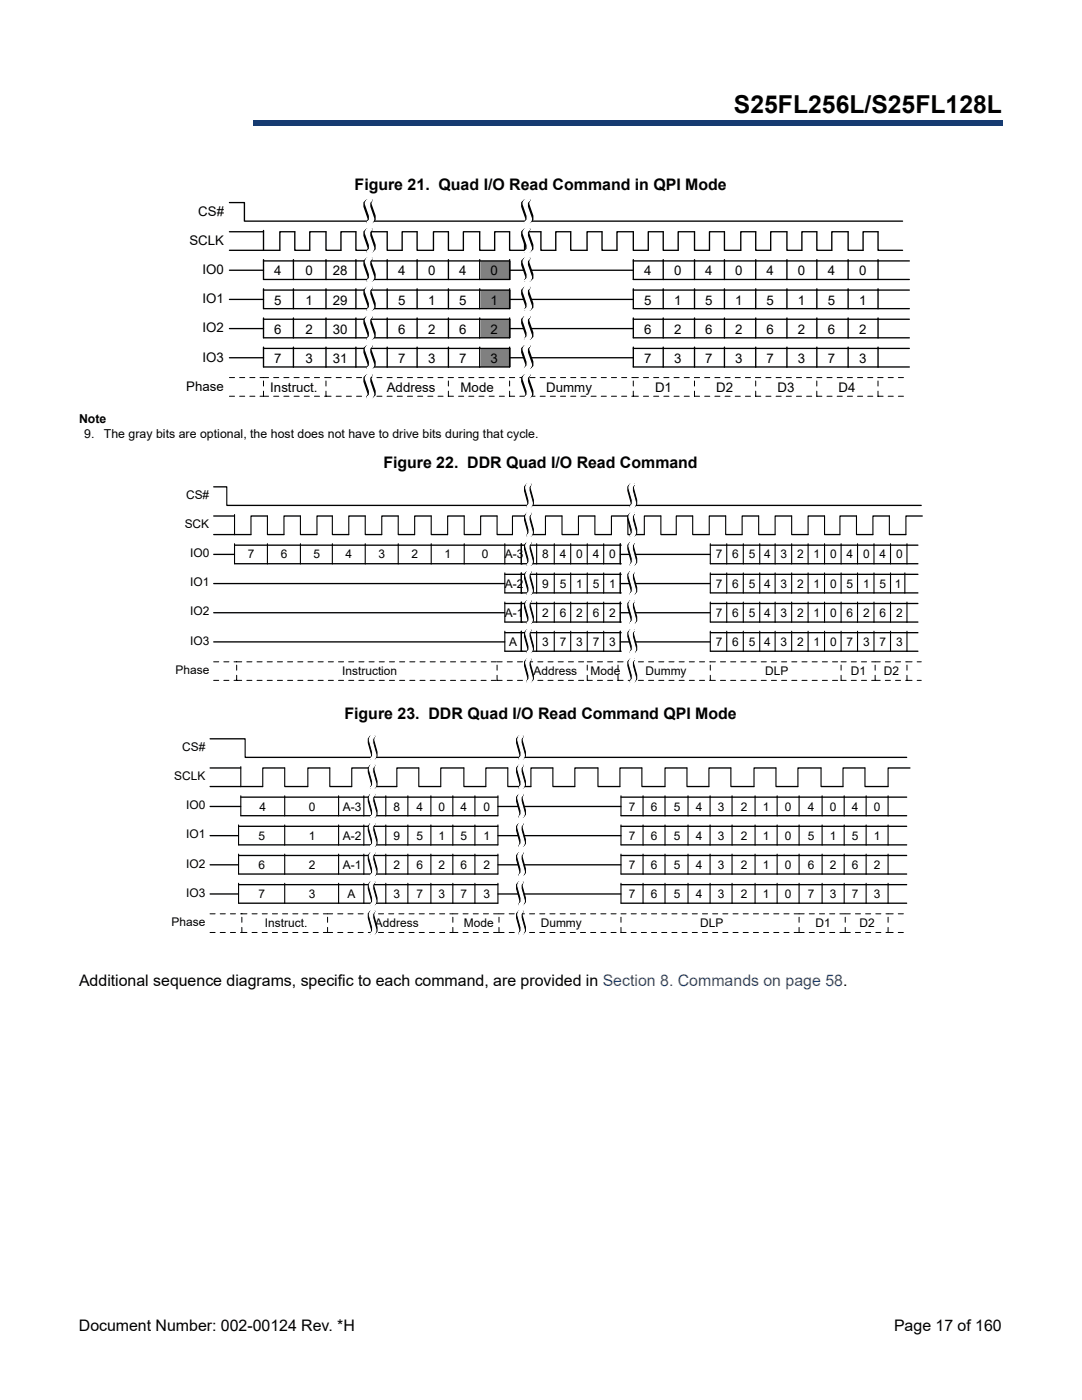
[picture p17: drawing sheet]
<svg xmlns="http://www.w3.org/2000/svg" width="216mm" height="279mm" viewBox="0 0 216 279" stroke-linecap="round" stroke-linejoin="round" font-family="sans-serif">
<defs><g id="words">
<text font-size="4.9" x="146.5" y="22.5">S25FL256L/S25FL128L</text>
<g font-size="3.2">
<text x="70.8" y="37.9">Figure 21. Quad I/O Read Command in QPI Mode</text>
<text x="76.5" y="93.5">Figure 22. DDR Quad I/O Read Command</text>
<text x="68.7" y="143.4">Figure 23. DDR Quad I/O Read Command QPI Mode</text>
<text x="15.8" y="196.9">Additional sequence diagrams, specific to each command, are provided in Section 8. Commands on page 58.</text>
<text x="15.7" y="265.6">Document Number: 002-00124 Rev. *H</text>
<text x="178.4" y="265.6">Page 17 of 160</text>
</g>
<g font-size="2.6">
<text x="39.6" y="43.1">CS#</text>
<text x="37.8" y="48.9">SCLK</text>
<text x="40.4" y="54.7">IO0</text>
<text x="54.7" y="55">4</text>
<text x="61" y="55">0</text>
<text x="66.4" y="55">28</text>
<text x="79.4" y="55">4</text>
<text x="85.4" y="55">0</text>
<text x="91.6" y="55">4</text>
<text x="97.9" y="55">0</text>
<text x="128.5" y="55">4</text>
<text x="134.5" y="55">0</text>
<text x="140.7" y="55">4</text>
<text x="146.7" y="55">0</text>
<text x="153" y="55">4</text>
<text x="159.2" y="55">0</text>
<text x="165.2" y="55">4</text>
<text x="171.4" y="55">0</text>
<text x="40.4" y="60.5">IO1</text>
<text x="54.7" y="60.8">5</text>
<text x="61" y="60.8">1</text>
<text x="66.4" y="60.8">29</text>
<text x="79.4" y="60.8">5</text>
<text x="85.4" y="60.8">1</text>
<text x="91.6" y="60.8">5</text>
<text x="97.9" y="60.8">1</text>
<text x="128.5" y="60.8">5</text>
<text x="134.5" y="60.8">1</text>
<text x="140.7" y="60.8">5</text>
<text x="146.7" y="60.8">1</text>
<text x="153" y="60.8">5</text>
<text x="159.2" y="60.8">1</text>
<text x="165.2" y="60.8">5</text>
<text x="171.4" y="60.8">1</text>
<text x="40.4" y="66.4">IO2</text>
<text x="54.7" y="66.6">6</text>
<text x="61" y="66.6">2</text>
<text x="66.4" y="66.6">30</text>
<text x="79.4" y="66.6">6</text>
<text x="85.4" y="66.6">2</text>
<text x="91.6" y="66.6">6</text>
<text x="97.9" y="66.6">2</text>
<text x="128.5" y="66.6">6</text>
<text x="134.5" y="66.6">2</text>
<text x="140.7" y="66.6">6</text>
<text x="146.7" y="66.6">2</text>
<text x="153" y="66.6">6</text>
<text x="159.2" y="66.6">2</text>
<text x="165.2" y="66.6">6</text>
<text x="171.4" y="66.6">2</text>
<text x="37.2" y="78">Phase</text>
<text x="40.4" y="72.2">IO3</text>
<text x="54.7" y="72.4">7</text>
<text x="61" y="72.4">3</text>
<text x="66.4" y="72.4">31</text>
<text x="79.4" y="72.4">7</text>
<text x="85.4" y="72.4">3</text>
<text x="91.6" y="72.4">7</text>
<text x="97.9" y="72.4">3</text>
<text x="128.5" y="72.4">7</text>
<text x="134.5" y="72.4">3</text>
<text x="140.7" y="72.4">7</text>
<text x="146.7" y="72.4">3</text>
<text x="153" y="72.4">7</text>
<text x="159.2" y="72.4">3</text>
<text x="165.2" y="72.4">7</text>
<text x="171.4" y="72.4">3</text>
<text x="53.9" y="78.3">Instruct.</text>
<text x="77.2" y="78.3">Address</text>
<text x="91.9" y="78.3">Mode</text>
<text x="109" y="78.3">Dummy</text>
<text x="130.7" y="78.3">D1</text>
<text x="142.9" y="78.3">D2</text>
<text x="155.1" y="78.3">D3</text>
<text x="167.3" y="78.3">D4</text>
</g>
<g font-size="2.5">
<text x="15.8" y="84.5">Note</text>
<text x="16.8" y="87.3">9.</text>
<text x="20.7" y="87.3">The gray bits are optional, the host does not have to drive bits during that cycle.</text>
</g>
<g font-size="2.4">
<text x="37.1" y="99.5">CS#</text>
<text x="36.9" y="105.3">SCK</text>
<text x="37.9" y="111.2">IO0</text>
<text x="49.4" y="111.4">7</text>
<text x="56" y="111.4">6</text>
<text x="62.6" y="111.4">5</text>
<text x="68.9" y="111.4">4</text>
<text x="75.5" y="111.4">3</text>
<text x="82.1" y="111.4">2</text>
<text x="88.7" y="111.4">1</text>
<text x="96.1" y="111.4">0</text>
<text x="100.7" y="111.4">A-3</text>
<text x="108.2" y="111.4">8</text>
<text x="111.7" y="111.4">4</text>
<text x="115" y="111.4">0</text>
<text x="118.3" y="111.4">4</text>
<text x="121.6" y="111.4">0</text>
<text x="142.8" y="111.4">7</text>
<text x="146.1" y="111.4">6</text>
<text x="149.4" y="111.4">5</text>
<text x="152.5" y="111.4">4</text>
<text x="155.8" y="111.4">3</text>
<text x="159" y="111.4">2</text>
<text x="162.3" y="111.4">1</text>
<text x="165.6" y="111.4">0</text>
<text x="168.9" y="111.4">4</text>
<text x="172.2" y="111.4">0</text>
<text x="175.5" y="111.4">4</text>
<text x="178.8" y="111.4">0</text>
<text x="37.9" y="117">IO1</text>
<text x="100.7" y="117.3">A-2</text>
<text x="108.2" y="117.3">9</text>
<text x="111.7" y="117.3">5</text>
<text x="115" y="117.3">1</text>
<text x="118.3" y="117.3">5</text>
<text x="121.6" y="117.3">1</text>
<text x="142.8" y="117.3">7</text>
<text x="146.1" y="117.3">6</text>
<text x="149.4" y="117.3">5</text>
<text x="152.5" y="117.3">4</text>
<text x="155.8" y="117.3">3</text>
<text x="159" y="117.3">2</text>
<text x="162.3" y="117.3">1</text>
<text x="165.6" y="117.3">0</text>
<text x="168.9" y="117.3">5</text>
<text x="172.2" y="117.3">1</text>
<text x="175.5" y="117.3">5</text>
<text x="178.6" y="117.3">1</text>
<text x="37.9" y="122.8">IO2</text>
<text x="100.7" y="123.1">A-1</text>
<text x="108.2" y="123.1">2</text>
<text x="111.7" y="123.1">6</text>
<text x="115" y="123.1">2</text>
<text x="118.3" y="123.1">6</text>
<text x="121.6" y="123.1">2</text>
<text x="142.8" y="123.1">7</text>
<text x="146.1" y="123.1">6</text>
<text x="149.4" y="123.1">5</text>
<text x="152.5" y="123.1">4</text>
<text x="155.8" y="123.1">3</text>
<text x="159" y="123.1">2</text>
<text x="162.3" y="123.1">1</text>
<text x="165.6" y="123.1">0</text>
<text x="168.9" y="123.1">6</text>
<text x="172.2" y="123.1">2</text>
<text x="175.5" y="123.1">6</text>
<text x="178.8" y="123.1">2</text>
<text x="37.9" y="128.6">IO3</text>
<text x="101.6" y="128.9">A</text>
<text x="108.2" y="128.9">3</text>
<text x="111.7" y="128.9">7</text>
<text x="115" y="128.9">3</text>
<text x="118.3" y="128.9">7</text>
<text x="121.6" y="128.9">3</text>
<text x="142.8" y="128.9">7</text>
<text x="146.1" y="128.9">6</text>
<text x="149.4" y="128.9">5</text>
<text x="152.5" y="128.9">4</text>
<text x="155.8" y="128.9">3</text>
<text x="159" y="128.9">2</text>
<text x="162.3" y="128.9">1</text>
<text x="165.6" y="128.9">0</text>
<text x="168.9" y="128.9">7</text>
<text x="172.2" y="128.9">3</text>
<text x="175.5" y="128.9">7</text>
<text x="178.8" y="128.9">3</text>
<text x="35" y="134.5">Phase</text>
<text x="68.3" y="134.7">Instruction</text>
<text x="106.5" y="134.7">Address</text>
<text x="117.8" y="134.7">Mode</text>
<text x="128.8" y="134.7">Dummy</text>
<text x="152.7" y="134.7">DLP</text>
<text x="169.8" y="134.7">D1</text>
<text x="176.4" y="134.7">D2</text>
<text x="36.4" y="149.9">CS#</text>
<text x="34.8" y="155.7">SCLK</text>
<text x="37.2" y="161.5">IO0</text>
<text x="51.8" y="161.8">4</text>
<text x="61.6" y="161.8">0</text>
<text x="68.4" y="161.8">A-3</text>
<text x="78.5" y="161.8">8</text>
<text x="83.1" y="161.8">4</text>
<text x="87.5" y="161.8">0</text>
<text x="91.9" y="161.8">4</text>
<text x="96.5" y="161.8">0</text>
<text x="125.5" y="161.8">7</text>
<text x="129.8" y="161.8">6</text>
<text x="134.5" y="161.8">5</text>
<text x="138.8" y="161.8">4</text>
<text x="143.2" y="161.8">3</text>
<text x="147.8" y="161.8">2</text>
<text x="152.2" y="161.8">1</text>
<text x="156.6" y="161.8">0</text>
<text x="161.2" y="161.8">4</text>
<text x="165.6" y="161.8">0</text>
<text x="170" y="161.8">4</text>
<text x="174.3" y="161.8">0</text>
<text x="37.2" y="167.3">IO1</text>
<text x="51.6" y="167.6">5</text>
<text x="61.6" y="167.6">1</text>
<text x="68.4" y="167.6">A-2</text>
<text x="78.5" y="167.6">9</text>
<text x="83.1" y="167.6">5</text>
<text x="87.5" y="167.6">1</text>
<text x="91.9" y="167.6">5</text>
<text x="96.5" y="167.6">1</text>
<text x="125.5" y="167.6">7</text>
<text x="129.8" y="167.6">6</text>
<text x="134.5" y="167.6">5</text>
<text x="138.8" y="167.6">4</text>
<text x="143.2" y="167.6">3</text>
<text x="147.8" y="167.6">2</text>
<text x="152.2" y="167.6">1</text>
<text x="156.6" y="167.6">0</text>
<text x="161.2" y="167.6">5</text>
<text x="165.6" y="167.6">1</text>
<text x="170" y="167.6">5</text>
<text x="174.3" y="167.6">1</text>
<text x="37.2" y="173.1">IO2</text>
<text x="51.6" y="173.4">6</text>
<text x="61.6" y="173.4">2</text>
<text x="68.4" y="173.4">A-1</text>
<text x="78.5" y="173.4">2</text>
<text x="83.1" y="173.4">6</text>
<text x="87.5" y="173.4">2</text>
<text x="91.9" y="173.4">6</text>
<text x="96.5" y="173.4">2</text>
<text x="125.5" y="173.4">7</text>
<text x="129.8" y="173.4">6</text>
<text x="134.5" y="173.4">5</text>
<text x="138.8" y="173.4">4</text>
<text x="143.2" y="173.4">3</text>
<text x="147.8" y="173.4">2</text>
<text x="152.2" y="173.4">1</text>
<text x="156.6" y="173.4">0</text>
<text x="161.2" y="173.4">6</text>
<text x="165.6" y="173.4">2</text>
<text x="170" y="173.4">6</text>
<text x="174.3" y="173.4">2</text>
<text x="37.2" y="179">IO3</text>
<text x="51.6" y="179.2">7</text>
<text x="61.6" y="179.2">3</text>
<text x="69.3" y="179.2">A</text>
<text x="78.5" y="179.2">3</text>
<text x="83.1" y="179.2">7</text>
<text x="87.5" y="179.2">3</text>
<text x="91.9" y="179.2">7</text>
<text x="96.5" y="179.2">3</text>
<text x="125.5" y="179.2">7</text>
<text x="129.8" y="179.2">6</text>
<text x="134.5" y="179.2">5</text>
<text x="138.8" y="179.2">4</text>
<text x="143.2" y="179.2">3</text>
<text x="147.8" y="179.2">2</text>
<text x="152.2" y="179.2">1</text>
<text x="156.6" y="179.2">0</text>
<text x="161.2" y="179.2">7</text>
<text x="165.6" y="179.2">3</text>
<text x="170" y="179.2">7</text>
<text x="174.3" y="179.2">3</text>
<text x="34.2" y="184.8">Phase</text>
<text x="52.9" y="185">Instruct.</text>
<text x="74.8" y="185">Address</text>
<text x="92.6" y="185">Mode</text>
<text x="107.9" y="185">Dummy</text>
<text x="139.7" y="185">DLP</text>
<text x="162.7" y="185">D1</text>
<text x="171.5" y="185">D2</text>
</g>
</g></defs>
<path d="M50.6 24.1h149.5v.9h-149.5z" fill="#163b71"/>
<path d="M50.5 25h149.5M50.6 24.1h149.4" fill="none" stroke="#163b71" stroke-width=".2"/>
<path d="M50.5 24h.2v1h-.2z" fill="#163b71"/>
<g fill="#fff">
<path d="M16 16.5h32.4v10.1h-32.4z"/>
<path d="M31.6 38.9h151.2v41.5h-151.2z"/>
</g>
<g fill="none" stroke="#000" stroke-width=".27">
<path d="M45.8 40.4h3v3.7h131.3M45.8 46.3h6.8M45.8 53.9h6.8M52.6 46v4M52.6 51.8v4h43.1v-4M52.6 52.1h43.1M58.5 51.8v4M65 51.8v4M71 51.8v4M77.3 51.8v4M83.2 51.8v4M89.5 51.8v4"/>
<path d="M180.1 50h-4.9v-3.7h-3v3.7h-3v-3.7h-3.2v3.7h-3v-3.7h-3v3.7h-3v-3.7h-3.2v3.7h-3v-3.7h-3v3.7h-3.2v-3.7h-3v3.7h-3v-3.7h-3.3v3.7h-3v-3.7h-2.9v3.7h-3v-3.7h-3.3v3.7h-3v-3.7h-3v3.7h-3.2v-3.7h-3v3.7h-3v-3.7h-3.2v3.7h-3v-3.7h-3v3.7h-3v-3.7h-3.2v3.7h-3v-3.7h-3v3.7h-3.3v-3.7h-3v3.7h-2.9v-3.7h-3.3v3.7h-3v-3.7h-3v3.7h-3v-3.7h-3.2v3.7h-3v-3.7h-3v3.7h-10"/>
</g>
<path d="M96 52.1h6v3.7h-6z" fill="#808080"/>
<g fill="none" stroke="#000" stroke-width=".27">
<path d="M45.8 59.8h6.8M58.5 57.6v4M65 57.6v4M71 57.6v4M77.3 57.6v4M83.2 57.6v4M89.5 57.6v4M95.7 57.9h-43.1M95.7 52.1h6M95.7 57.6v4h-43.1v-4M101.7 51.8v4h-6M101.7 53.9h24.7"/>
<path d="M126.4 51.8v4h55M126.4 52.1h55M132.3 51.8v4M138.6 51.8v4M144.6 51.8v4M150.8 51.8v4M157 51.8v4M163 51.8v4M169.2 51.8v4M175.2 51.8v4"/>
</g>
<path d="M96 57.9h6v3.7h-6z" fill="#808080"/>
<g fill="none" stroke="#000" stroke-width=".27">
<path d="M95.7 57.9h6M101.7 57.6v4h-6M101.7 59.8h24.7M126.4 57.6v4h55M126.4 57.9h55M132.3 57.6v4M138.6 57.6v4M144.6 57.6v4M150.8 57.6v4M157 57.6v4M163 57.6v4M169.2 57.6v4"/>
<path d="M175.2 57.6v4M45.8 65.6h6.8M52.6 63.5v3.9h43.1v-3.9M52.6 63.7h43.1M58.5 63.5v3.9M65 63.5v3.9M71 63.5v3.9M77.3 63.5v3.9M83.2 63.5v3.9M89.5 63.5v3.9"/>
</g>
<path d="M96 63.7h6v3.7h-6z" fill="#808080"/>
<g fill="none" stroke="#000" stroke-width=".27">
<path d="M45.8 71.4h6.8M58.5 69.3v3.9M65 69.3v3.9M71 69.3v3.9M77.3 69.3v3.9M83.2 69.3v3.9M89.5 69.3v3.9M95.7 69.5h-43.1M95.7 63.7h6M95.7 69.3v3.9h-43.1v-3.9M101.7 63.5v3.9h-6M101.7 65.6h24.7"/>
<path d="M126.4 63.5v3.9h55M126.4 63.7h55M132.3 63.5v3.9M138.6 63.5v3.9M144.6 63.5v3.9M150.8 63.5v3.9M157 63.5v3.9M163 63.5v3.9M169.2 63.5v3.9M175.2 63.5v3.9"/>
</g>
<path d="M96 69.5h6v3.7h-6z" fill="#808080"/>
<g fill="none" stroke="#000" stroke-width=".27">
<path d="M95.7 69.5h6M101.7 69.3v3.9h-6M101.7 71.4h24.7M126.4 69.3v3.9h55M126.4 69.5h55M132.3 69.3v3.9M138.6 69.3v3.9M144.6 69.3v3.9M150.8 69.3v3.9M157 69.3v3.9M163 69.3v3.9M169.2 69.3v3.9"/>
<path d="M175.2 69.3v3.9"/>
</g>
<g fill="none" stroke="#000" stroke-width=".2" stroke-dasharray="1 1 1 1 1 1 1 1">
<path d="M45.8 79.1h6.8M45.8 75.4h6.8M52.6 79.1v-4M52.6 79.1h12.4M52.6 75.4h12.4M65 79.1v-4M65 79.1h24.5M65 75.4h24.5M89.5 79.1v-4M89.5 79.1h12.2M89.5 75.4h12.2M101.7 79.1v-4"/>
<path d="M101.7 79.1h24.7M101.7 75.4h24.7M126.4 79.1v-4M126.4 79.1h12.2M126.4 75.4h12.2M138.6 79.1v-4M138.6 79.1h12.2M138.6 75.4h12.2M150.8 79.1v-4M150.8 79.1h12.2M150.8 75.4h12.2M163 79.1v-4"/>
<path d="M163 79.1h12.2M163 75.4h12.2M175.2 79.1v-4M175.2 79.1h5.4M175.2 75.4h5.4"/>
</g>
<g fill="#000" stroke="#000" stroke-width=".27">
<path d="M72.6 40.4l.6-.5-.3 .8 .8 2.4v.8l-.5 .5 .3-.8-.9-2.4zM74.3 39.9l-.3 .8 .8 2.4v.8l-.5 .5 .3-.8-.9-2.4v-.8zM104.1 40.4l.6-.5-.3 .8 .8 2.4v.8l-.5 .5 .2-.8-.8-2.4zM105.2 40.4l.6-.5-.3 .8 .8 2.4v.8l-.5 .5 .2-.8-.8-2.4zM72.6 46.3l.6-.6-.3 .8 .8 2.4v.8l-.5 .5 .3-.8-.9-2.3zM72.6 52.1l.6-.6-.3 .8 .8 2.4v.8l-.5 .6 .3-.9-.9-2.3zM72.6 57.9l.6-.5-.3 .8 .8 2.3v.8l-.5 .6 .3-.8-.9-2.4zM74.3 45.7l-.3 .8 .8 2.4v.8l-.5 .5 .3-.8-.9-2.3v-.8zM74.3 51.5l-.3 .8 .8 2.4v.8l-.5 .6 .3-.9-.9-2.3v-.8zM74.3 57.4l-.3 .8 .8 2.3v.8l-.5 .6 .3-.8-.9-2.4v-.8zM104.1 46.3l.6-.6-.3 .8 .8 2.4v.8l-.5 .5 .2-.8-.8-2.3zM104.1 52.1l.6-.6-.3 .8 .8 2.4v.8l-.5 .6 .2-.9-.8-2.3z"/>
<path d="M104.1 57.9l.6-.5-.3 .8 .8 2.3v.8l-.5 .6 .2-.8-.8-2.4zM105.2 46.3l.6-.6-.3 .8 .8 2.4v.8l-.5 .5 .2-.8-.8-2.3zM105.2 52.1l.6-.6-.3 .8 .8 2.4v.8l-.5 .6 .2-.9-.8-2.3zM105.2 57.9l.6-.5-.3 .8 .8 2.3v.8l-.5 .6 .2-.8-.8-2.4zM72.6 63.7l.6-.5-.3 .8 .8 2.4v.8l-.5 .5 .3-.8-.9-2.4zM72.6 69.5l.6-.5-.3 .8 .8 2.4v.8l-.5 .5 .3-.8-.9-2.4zM72.6 75.4l.6-.6-.3 .8 .8 2.4v.8l-.5 .5 .3-.7-.9-2.4zM74.3 63.2l-.3 .8 .8 2.4v.8l-.5 .5 .3-.8-.9-2.4v-.8zM74.3 69l-.3 .8 .8 2.4v.8l-.5 .5 .3-.8-.9-2.4v-.8zM74.3 74.8l-.3 .8 .8 2.4v.8l-.5 .5 .3-.7-.9-2.4v-.8zM104.1 63.7l.6-.5-.3 .8 .8 2.4v.8l-.5 .5 .2-.8-.8-2.4zM104.1 69.5l.6-.5-.3 .8 .8 2.4v.8l-.5 .5 .2-.8-.8-2.4z"/>
<path d="M104.1 75.4l.6-.6-.3 .8 .8 2.4v.8l-.5 .5 .2-.7-.8-2.4zM105.2 63.7l.6-.5-.3 .8 .8 2.4v.8l-.5 .5 .2-.8-.8-2.4zM105.2 69.5l.6-.5-.3 .8 .8 2.4v.8l-.5 .5 .2-.8-.8-2.4zM105.2 75.4l.6-.6-.3 .8 .8 2.4v.8l-.5 .5 .2-.7-.8-2.4z"/>
</g>
<g fill="#fff" stroke="#fff" stroke-width=".27">
<path d="M73.2 39.9h1.1l-.6 .5v.8l.9 2.4-.3 .8h-1.1l.5-.5v-.8l-.8-2.4z"/>
<path d="M73.2 45.7h1.1l-.6 .6v.8l.9 2.3-.3 .8h-1.1l.5-.5v-.8l-.8-2.4z"/>
<path d="M73.2 51.5h1.1l-.6 .6v.8l.9 2.3-.3 .9h-1.1l.5-.6v-.8l-.8-2.4z"/>
<path d="M73.2 57.4h1.1l-.6 .5v.8l.9 2.4-.3 .8h-1.1l.5-.6v-.8l-.8-2.3z"/>
<path d="M73.2 63.2h1.1l-.6 .5v.8l.9 2.4-.3 .8h-1.1l.5-.5v-.8l-.8-2.4z"/>
<path d="M73.2 69h1.1l-.6 .5v.8l.9 2.4-.3 .8h-1.1l.5-.5v-.8l-.8-2.4z"/>
<path d="M73.2 74.8h1.1l-.6 .6v.8l.9 2.4-.3 .7h-1.1l.5-.5v-.8l-.8-2.4z"/>
<path d="M104.7 39.9h1.1l-.6 .5v.8l.8 2.4-.2 .8h-1.1l.5-.5v-.8l-.8-2.4z"/>
<path d="M104.7 45.7h1.1l-.6 .6v.8l.8 2.3-.2 .8h-1.1l.5-.5v-.8l-.8-2.4z"/>
<path d="M104.7 51.5h1.1l-.6 .6v.8l.8 2.3-.2 .9h-1.1l.5-.6v-.8l-.8-2.4z"/>
<path d="M104.7 57.4h1.1l-.6 .5v.8l.8 2.4-.2 .8h-1.1l.5-.6v-.8l-.8-2.3z"/>
<path d="M104.7 63.2h1.1l-.6 .5v.8l.8 2.4-.2 .8h-1.1l.5-.5v-.8l-.8-2.4z"/>
<path d="M104.7 69h1.1l-.6 .5v.8l.8 2.4-.2 .8h-1.1l.5-.5v-.8l-.8-2.4z"/>
<path d="M104.7 74.8h1.1l-.6 .6v.8l.8 2.4-.2 .7h-1.1l.5-.5v-.8l-.8-2.4z"/>
</g>
<path d="M30.6 94.5h154.5v42.6h-154.5z" fill="#fff"/>
<g fill="none" stroke="#000" stroke-width=".24">
<path d="M42.6 97.2h2.7v3.7h138.5M42.6 103h4.2M42.6 110.6h4.2M42.6 116.5h58.1M46.8 102.7v4M46.8 108.5v4h77M46.8 108.8h77M53.4 108.5v4M59.9 108.5v4M66.3 108.5v4M72.9 108.5v4M79.5 108.5v4"/>
<path d="M86 108.5v4M92.6 108.5v4M100.7 108.5v4M100.7 114.3v4h23.1M104 112.5h.1M104 108.8h.1M104 118.3h.1M104 114.6h.1M104 108.5v4M104 114.3v4M107.1 108.5v4M107.1 114.3v4"/>
<path d="M110.6 108.5v4M110.6 114.3v4M113.9 108.5v4M113.9 114.3v4M117.2 108.5v4M117.2 114.3v4M120.5 108.5v4M120.5 114.3v4M123.8 114.6h-23.1M123.8 112.5h.1M123.8 108.8h.1M123.8 118.3h.1"/>
<path d="M123.8 114.6h.1M123.8 110.6h17.9M123.8 108.5v4M123.8 114.3v4M123.8 116.5h17.9M141.7 108.5v4h41.5M141.7 108.8h41.5M141.7 114.3v4h41.5M141.7 114.6h41.5M145 108.5v4M145 114.3v4M148.3 108.5v4"/>
<path d="M148.3 114.3v4M151.6 108.5v4M151.6 114.3v4M154.7 108.5v4M154.7 114.3v4M158 108.5v4M158 114.3v4M161.2 108.5v4M161.2 114.3v4M164.5 108.5v4M164.5 114.3v4M167.8 108.5v4"/>
<path d="M167.8 114.3v4M171.1 108.5v4M171.1 114.3v4M174.4 108.5v4M174.4 114.3v4M177.7 108.5v4M177.7 114.3v4M180.6 114.3v4M181 108.5v4M184 103h-3.2v3.7h-3.3v-3.7h-3.3v3.7h-3.3v-3.7h-3.3v3.7h-3.1v-3.7h-3.3v3.7h-3.2v-3.7h-3.3v3.7h-3.3v-3.7h-3.3v3.7h-3.3v-3.7h-3.3v3.7h-3.3v-3.7h-3.3v3.7h-3v-3.7h-3.3v3.7h-3.3v-3.7h-3.3v3.7h-3.3v-3.7h-3.3v3.7h-3.3v-3.7h-3.3v3.7h-3.2v-3.7h-3.3v3.7h-3.1v-3.7h-3.3v3.7h-3.3v-3.7h-3.3v3.7h-3.3v-3.7h-3.3v3.7h-3.2v-3.7h-3.3v3.7h-3.3v-3.7h-3.3v3.7h-3.3v-3.7h-3.1v3.7h-3.3v-3.7h-3.2v3.7h-3.3v-3.7h-3.3v3.7h-7.5M42.6 122.3h58.1M42.6 128.1h58.1"/>
<path d="M100.7 120.2v3.9h23.1M100.7 126v4h23.1M100.7 120.4h23.1M104 124.1h.1M104 120.4h.1M104 130h.1M104 126.3h.1M104 120.2v3.9M104 126v4M107.1 120.2v3.9M107.1 126v4M110.6 120.2v3.9"/>
<path d="M110.6 126v4M113.9 120.2v3.9M113.9 126v4M117.2 120.2v3.9M117.2 126v4M120.5 120.2v3.9M120.5 126v4M123.8 126.3h-23.1M123.8 124.1h.1M123.8 120.4h.1M123.8 130h.1M123.8 126.3h.1"/>
<path d="M123.8 120.2v3.9M123.8 126v4M123.8 122.3h17.9M123.8 128.1h17.9M141.7 120.2v3.9h41.5M141.7 126v4h41.5M141.7 120.4h41.5M141.7 126.3h41.5M145 120.2v3.9M145 126v4M148.3 120.2v3.9M148.3 126v4"/>
<path d="M151.6 120.2v3.9M151.6 126v4M154.7 120.2v3.9M154.7 126v4M158 120.2v3.9M158 126v4M161.2 120.2v3.9M161.2 126v4M164.5 120.2v3.9M164.5 126v4M167.8 120.2v3.9M167.8 126v4"/>
<path d="M171.1 120.2v3.9M171.1 126v4M174.4 120.2v3.9M174.4 126v4M177.7 120.2v3.9M177.7 126v4M181 120.2v3.9M181 126v4"/>
</g>
<g fill="none" stroke="#000" stroke-width=".2" stroke-dasharray="1 1 1 1 1 1 1 1">
<path d="M42.6 135.8h4.6M42.6 132.1h4.6M47.2 135.8v-4M47.2 135.8h52M47.2 132.1h52M99.2 135.8v-4M99.2 135.8h18M99.2 132.1h18M117.2 135.8v-4M117.2 135.8h6.1M117.2 132.1h6.1M123.3 135.8v-4"/>
<path d="M123.3 135.8h18.4M123.3 132.1h18.4M141.7 135.8v-4M141.7 135.8h26.1M141.7 132.1h26.1M167.8 135.8v-4M167.8 135.8h6.8M167.8 132.1h6.8M174.6 135.8v-4M174.6 135.8h6.4M174.6 132.1h6.4M181 135.8v-4"/>
<path d="M181 135.8h2.8M181 132.1h2.8"/>
</g>
<g fill="#000" stroke="#000" stroke-width=".24">
<path d="M105.1 96.6l-.2 .8 .7 2.4v.8l-.5 .5 .2-.8-.6-2.4v-.7zM106 96.6l-.2 .8 .6 2.4v.8l-.4 .5 .2-.8-.6-2.4v-.7zM125.7 96.6l-.2 .8 .7 2.4v.8l-.5 .5 .2-.8-.6-2.4v-.7zM126.6 96.6l-.2 .8 .6 2.4v.8l-.4 .5 .2-.8-.6-2.4v-.7zM105.1 102.5l-.2 .7 .7 2.4v.8l-.5 .5 .2-.7-.6-2.4v-.8zM105.1 108.3l-.2 .8 .7 2.3v.8l-.5 .6 .2-.8-.6-2.4v-.8zM105.1 114.1l-.2 .8 .7 2.4v.8l-.5 .5 .2-.8-.6-2.4v-.8zM105.1 119.9l-.2 .8 .7 2.4v.8l-.5 .5 .2-.8-.6-2.4v-.8zM106 102.5l-.2 .7 .6 2.4v.8l-.4 .5 .2-.7-.6-2.4v-.8zM106 108.3l-.2 .8 .6 2.3v.8l-.4 .6 .2-.8-.6-2.4v-.8zM106 114.1l-.2 .8 .6 2.4v.8l-.4 .5 .2-.8-.6-2.4v-.8zM106 119.9l-.2 .8 .6 2.4v.8l-.4 .5 .2-.8-.6-2.4v-.8z"/>
<path d="M125.7 102.5l-.2 .7 .7 2.4v.8l-.5 .5 .2-.7-.6-2.4v-.8zM125.7 108.3l-.2 .8 .7 2.3v.8l-.5 .6 .2-.8-.6-2.4v-.8zM125.7 114.1l-.2 .8 .7 2.4v.8l-.5 .5 .2-.8-.6-2.4v-.8zM125.7 119.9l-.2 .8 .7 2.4v.8l-.5 .5 .2-.8-.6-2.4v-.8zM126.6 102.5l-.2 .7 .6 2.4v.8l-.4 .5 .2-.7-.6-2.4v-.8zM126.6 108.3l-.2 .8 .6 2.3v.8l-.4 .6 .2-.8-.6-2.4v-.8zM126.6 114.1l-.2 .8 .6 2.4v.8l-.4 .5 .2-.8-.6-2.4v-.8zM126.6 119.9l-.2 .8 .6 2.4v.8l-.4 .5 .2-.8-.6-2.4v-.8zM105.1 125.7l-.2 .8 .7 2.4v.8l-.5 .5 .2-.8-.6-2.4v-.7zM105.1 131.6l-.2 .7 .7 2.4v.8l-.5 .5 .2-.7-.6-2.4v-.8zM106 125.7l-.2 .8 .6 2.4v.8l-.4 .5 .2-.8-.6-2.4v-.7zM106 131.6l-.2 .7 .6 2.4v.8l-.4 .5 .2-.7-.6-2.4v-.8z"/>
<path d="M125.7 125.7l-.2 .8 .7 2.4v.8l-.5 .5 .2-.8-.6-2.4v-.7zM125.7 131.6l-.2 .7 .7 2.4v.8l-.5 .5 .2-.7-.6-2.4v-.8zM126.6 125.7l-.2 .8 .6 2.4v.8l-.4 .5 .2-.8-.6-2.4v-.7zM126.6 131.6l-.2 .7 .6 2.4v.8l-.4 .5 .2-.7-.6-2.4v-.8z"/>
</g>
<g fill="#fff" stroke="#fff" stroke-width=".24">
<path d="M125.7 96.6h.9l-.4 .6v.7l.6 2.4-.2 .8h-.9l.5-.5v-.8l-.7-2.4z"/>
<path d="M125.7 102.5h.9l-.4 .5v.8l.6 2.4-.2 .7h-.9l.5-.5v-.8l-.7-2.4z"/>
<path d="M125.7 108.3h.9l-.4 .5v.8l.6 2.4-.2 .8h-.9l.5-.6v-.8l-.7-2.3z"/>
<path d="M125.7 114.1h.9l-.4 .5v.8l.6 2.4-.2 .8h-.9l.5-.5v-.8l-.7-2.4z"/>
<path d="M125.7 119.9h.9l-.4 .5v.8l.6 2.4-.2 .8h-.9l.5-.5v-.8l-.7-2.4z"/>
<path d="M125.7 125.7h.9l-.4 .6v.7l.6 2.4-.2 .8h-.9l.5-.5v-.8l-.7-2.4z"/>
<path d="M125.7 131.6h.9l-.4 .5v.8l.6 2.4-.2 .7h-.9l.5-.5v-.8l-.7-2.4z"/>
<path d="M105.1 96.6h.9l-.4 .6v.7l.6 2.4-.2 .8h-.9l.5-.5v-.8l-.7-2.4z"/>
<path d="M105.1 102.5h.9l-.4 .5v.8l.6 2.4-.2 .7h-.9l.5-.5v-.8l-.7-2.4z"/>
<path d="M105.1 108.3h.9l-.4 .5v.8l.6 2.4-.2 .8h-.9l.5-.6v-.8l-.7-2.3z"/>
<path d="M105.1 114.1h.9l-.4 .5v.8l.6 2.4-.2 .8h-.9l.5-.5v-.8l-.7-2.4z"/>
<path d="M105.1 119.9h.9l-.4 .5v.8l.6 2.4-.2 .8h-.9l.5-.5v-.8l-.7-2.4z"/>
<path d="M105.1 125.7h.9l-.4 .6v.7l.6 2.4-.2 .8h-.9l.5-.5v-.8l-.7-2.4z"/>
<path d="M105.1 131.6h.9l-.4 .5v.8l.6 2.4-.2 .7h-.9l.5-.5v-.8l-.7-2.4z"/>
</g>
<path d="M31.6 144.5h151.1v42.9h-151.1z" fill="#fff"/>
<g fill="none" stroke="#000" stroke-width=".24">
<path d="M41.9 147.4h7v3.8h132M41.9 153.3h6.1M48 158.8v4h51.4v-4M48 159.1h51.4M48 153v4M56.8 158.8v4M67.6 158.8v4M72.6 158.8v4M77 158.8v4M81.4 158.8v4M86 158.8v4M90.4 158.8v4"/>
<path d="M94.8 158.8v4M123.9 158.8v4h57M123.9 159.1h57M128.3 158.8v4M132.7 158.8v4M137.3 158.8v4M141.7 158.8v4M146.1 158.8v4M150.7 158.8v4M155.1 158.8v4M159.4 158.8v4M164 158.8v4"/>
<path d="M168.4 158.8v4M172.8 158.8v4M177.2 158.8v4M181.6 153.3h-4.4v3.7h-4.6v-3.7h-4.4v3.7h-4.4v-3.7h-4.6v3.7h-4.4v-3.7h-4.3v3.7h-4.7v-3.7h-4.3v3.7h-4.4v-3.7h-4.4v3.7h-4.6v-3.7h-4.4v3.7h-4.4v-3.7h-4.6v3.7h-4.4v-3.7h-4.4v3.7h-4.6v-3.7h-4.4v3.7h-4.3v-3.7h-4.7v3.7h-4.3v-3.7h-4.4v3.7h-4.6v-3.7h-4.4v3.7h-4.4v-3.7h-4.4v3.7h-4.6v-3.7h-4.4v3.7h-10.5M41.9 161h6.1M41.9 166.8h5.7M41.9 172.6h5.7M41.9 178.4h5.7M47.6 164.7v3.9h51.8v-3.9M47.6 176.3v4h51.8v-4M47.6 164.9h51.8M47.6 176.5l51.8 .1"/>
<path d="M56.8 164.7v3.9M56.8 170.5v3.9M56.8 176.3v4M67.6 164.7v3.9M67.6 170.5v3.9M67.6 176.3v4M72.6 164.7v3.9M72.6 170.5v3.9M72.6 176.3v4M77 164.7v3.9M77 170.5v3.9M77 176.3v4"/>
<path d="M81.4 164.7v3.9M81.4 170.5v3.9M81.4 176.3v4M86 164.7v3.9M86 170.5v3.9M86 176.3v4M90.4 164.7v3.9M90.4 170.5v3.9M90.4 176.3v4M94.8 164.7v3.9M94.8 170.5v3.9M94.8 176.3v4"/>
<path d="M99.4 170.7h-51.8M99.4 161h24.5M99.4 170.5v3.9h-51.8v-3.9M99.4 166.8h24.5M99.4 172.6h24.5M99.4 178.4h24.5M123.9 164.7v3.9h57M123.9 170.5v3.9h57M123.9 176.3v4h57M123.9 164.9h57M123.9 170.7h57M123.9 176.6h57"/>
<path d="M128.3 164.7v3.9M128.3 170.5v3.9M128.3 176.3v4M132.7 164.7v3.9M132.7 170.5v3.9M132.7 176.3v4M137.3 164.7v3.9M137.3 170.5v3.9M137.3 176.3v4M141.7 164.7v3.9M141.7 170.5v3.9M141.7 176.3v4"/>
<path d="M146.1 164.7v3.9M146.1 170.5v3.9M146.1 176.3v4M150.7 164.7v3.9M150.7 170.5v3.9M150.7 176.3v4M155.1 164.7v3.9M155.1 170.5v3.9M155.1 176.3v4M159.4 164.7v3.9M159.4 170.5v3.9M159.4 176.3v4"/>
<path d="M164 164.7v3.9M164 170.5v3.9M164 176.3v4M168.4 164.7v3.9M168.4 170.5v3.9M168.4 176.3v4M172.8 164.7v3.9M172.8 170.5v3.9M172.8 176.3v4M177.2 164.7v3.9M177.2 170.5v3.9M177.2 176.3v4"/>
</g>
<g fill="none" stroke="#000" stroke-width=".2" stroke-dasharray="1 1 1 1 1 1 1 1">
<path d="M41.9 186.1h6.4M41.9 182.4h6.4M48.3 186.1v-4M48.3 186.1h17.1M48.3 182.4h17.1M65.4 186.1v-4M65.4 186.1h25M65.4 182.4h25M90.4 186.1v-4M90.4 186.1h9.2M90.4 182.4h9.2M99.6 186.1v-4"/>
<path d="M99.6 186.1h24.3M99.6 182.4h24.3M123.9 186.1v-4M123.9 186.1h35.5M123.9 182.4h35.5M159.4 186.1v-4M159.4 186.1h9.3M159.4 182.4h9.3M168.7 186.1v-4M168.7 186.1h8.5M168.7 182.4h8.5M177.2 186.1v-4"/>
<path d="M177.2 186.1h3.7M177.2 182.4h3.7"/>
</g>
<g fill="#000" stroke="#000" stroke-width=".24">
<path d="M73.9 146.9l-.2 .8 .7 2.4v.8l-.5 .5 .2-.8-.6-2.3v-.9zM73.9 152.7l-.2 .8 .7 2.4v.8l-.5 .5 .2-.8-.6-2.3v-.8zM73.9 158.6l-.2 .8 .7 2.3v.8l-.5 .6 .2-.8-.6-2.4v-.8zM74.8 146.9l-.2 .8 .6 2.4v.8l-.4 .5 .2-.8-.6-2.3v-.9zM74.8 152.7l-.2 .8 .6 2.4v.8l-.4 .5 .2-.8-.6-2.3v-.8zM74.8 158.6l-.2 .8 .6 2.3v.8l-.4 .6 .2-.8-.6-2.4v-.8zM103.5 146.9l-.2 .8 .7 2.4v.8l-.5 .5 .2-.8-.6-2.3v-.9zM103.5 152.7l-.2 .8 .7 2.4v.8l-.5 .5 .2-.8-.6-2.3v-.8zM103.5 158.6l-.2 .8 .7 2.3v.8l-.5 .6 .2-.8-.6-2.4v-.8zM104.4 146.9l-.2 .8 .6 2.4v.8l-.4 .5 .2-.8-.6-2.3v-.9zM104.4 152.7l-.2 .8 .6 2.4v.8l-.4 .5 .2-.8-.6-2.3v-.8zM104.4 158.6l-.2 .8 .6 2.3v.8l-.4 .6 .2-.8-.6-2.4v-.8z"/>
<path d="M73.9 164.4l-.2 .8 .7 2.4v.8l-.5 .5 .2-.8-.6-2.4v-.8zM73.9 170.2l-.2 .8 .7 2.4v.8l-.5 .5 .2-.8-.6-2.4v-.8zM73.9 176l-.2 .8 .7 2.4v.8l-.5 .5 .2-.8-.6-2.3v-.8zM74.8 164.4l-.2 .8 .6 2.4v.8l-.4 .5 .2-.8-.6-2.4v-.8zM74.8 170.2l-.2 .8 .6 2.4v.8l-.4 .5 .2-.8-.6-2.4v-.8zM74.8 176l-.2 .8 .6 2.4v.8l-.4 .5 .2-.8-.6-2.3v-.8zM103.5 164.4l-.2 .8 .7 2.4v.8l-.5 .5 .2-.8-.6-2.4v-.8zM103.5 170.2l-.2 .8 .7 2.4v.8l-.5 .5 .2-.8-.6-2.4v-.8zM103.5 176l-.2 .8 .7 2.4v.8l-.5 .5 .2-.8-.6-2.3v-.8zM104.4 164.4l-.2 .8 .6 2.4v.8l-.4 .5 .2-.8-.6-2.4v-.8zM104.4 170.2l-.2 .8 .6 2.4v.8l-.4 .5 .2-.8-.6-2.4v-.8zM104.4 176l-.2 .8 .6 2.4v.8l-.4 .5 .2-.8-.6-2.3v-.8z"/>
<path d="M73.9 181.8l-.2 .8 .7 2.4v.8l-.5 .6 .2-.8-.6-2.4v-.8zM74.8 181.8l-.2 .8 .6 2.4v.8l-.4 .6 .2-.8-.6-2.4v-.8zM103.5 181.8l-.2 .8 .7 2.4v.8l-.5 .6 .2-.8-.6-2.4v-.8zM104.4 181.8l-.2 .8 .6 2.4v.8l-.4 .6 .2-.8-.6-2.4v-.8z"/>
</g>
<g fill="#fff" stroke="#fff" stroke-width=".24">
<path d="M103.5 146.9h.9l-.4 .5v.9l.6 2.3-.2 .8h-.9l.5-.5v-.8l-.7-2.4z"/>
<path d="M103.5 152.7h.9l-.4 .6v.8l.6 2.3-.2 .8h-.9l.5-.5v-.8l-.7-2.4z"/>
<path d="M103.5 158.6h.9l-.4 .5v.8l.6 2.4-.2 .8h-.9l.5-.6v-.8l-.7-2.3z"/>
<path d="M103.5 164.4h.9l-.4 .5v.8l.6 2.4-.2 .8h-.9l.5-.5v-.8l-.7-2.4z"/>
<path d="M103.5 170.2h.9l-.4 .5v.8l.6 2.4-.2 .8h-.9l.5-.5v-.8l-.7-2.4z"/>
<path d="M103.5 176h.9l-.4 .6v.8l.6 2.3-.2 .8h-.9l.5-.5v-.8l-.7-2.4z"/>
<path d="M103.5 181.8h.9l-.4 .6v.8l.6 2.4-.2 .8h-.9l.5-.6v-.8l-.7-2.4z"/>
<path d="M73.9 146.9h.9l-.4 .5v.9l.6 2.3-.2 .8h-.9l.5-.5v-.8l-.7-2.4z"/>
<path d="M73.9 152.7h.9l-.4 .6v.8l.6 2.3-.2 .8h-.9l.5-.5v-.8l-.7-2.4z"/>
<path d="M73.9 158.6h.9l-.4 .5v.8l.6 2.4-.2 .8h-.9l.5-.6v-.8l-.7-2.3z"/>
<path d="M73.9 164.4h.9l-.4 .5v.8l.6 2.4-.2 .8h-.9l.5-.5v-.8l-.7-2.4z"/>
<path d="M73.9 170.2h.9l-.4 .5v.8l.6 2.4-.2 .8h-.9l.5-.5v-.8l-.7-2.4z"/>
<path d="M73.9 176h.9l-.4 .6v.8l.6 2.3-.2 .8h-.9l.5-.5v-.8l-.7-2.4z"/>
<path d="M73.9 181.8h.9l-.4 .6v.8l.6 2.4-.2 .8h-.9l.5-.6v-.8l-.7-2.4z"/>
</g>
<use href="#words"/>
</svg>
